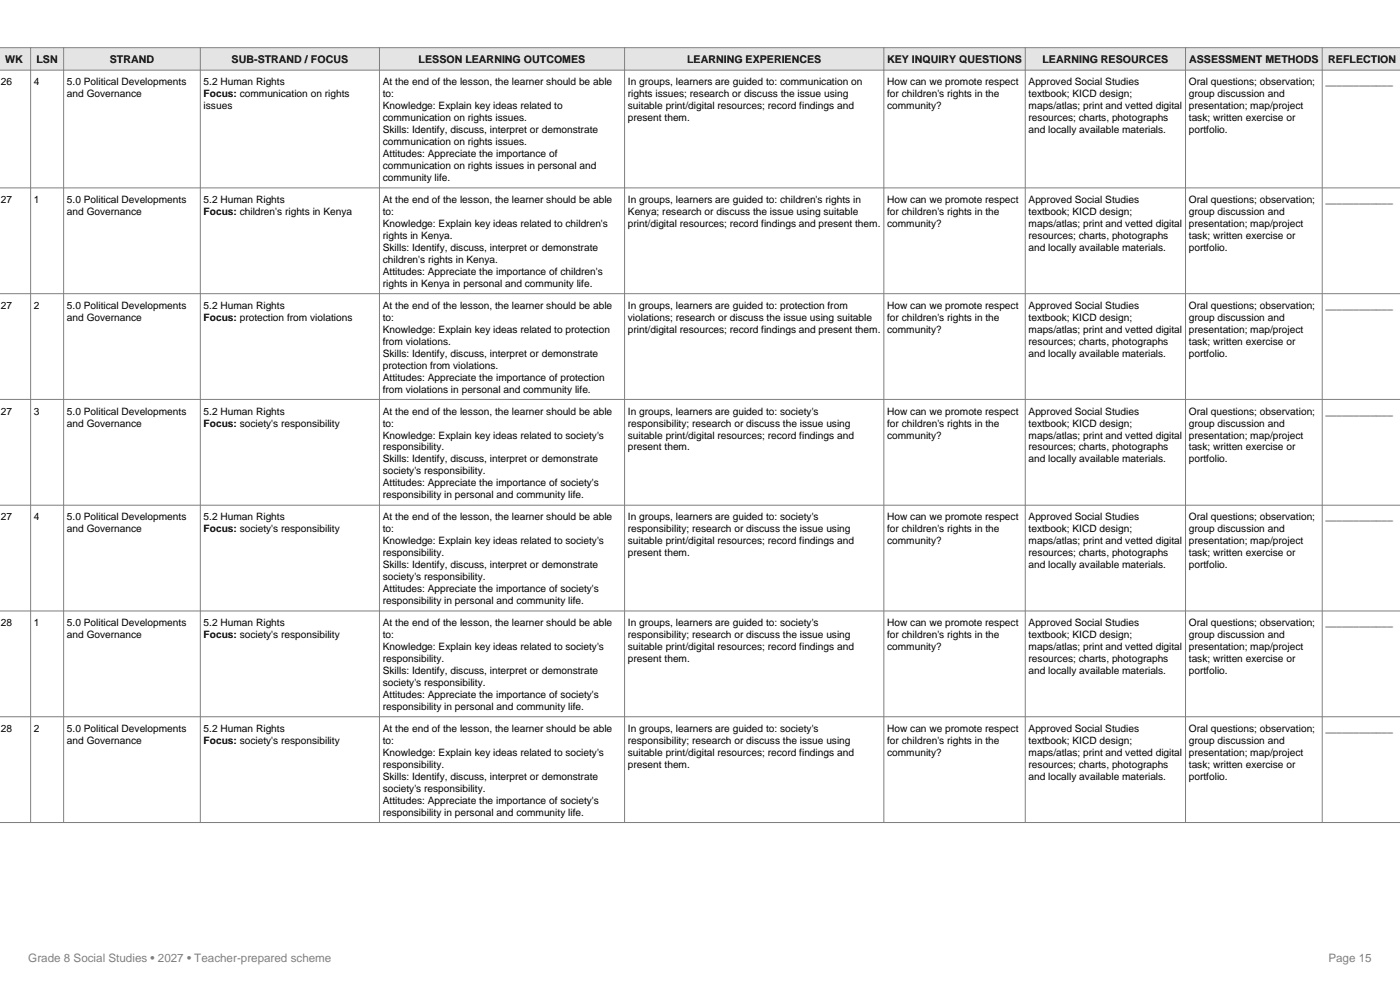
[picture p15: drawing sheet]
<svg xmlns="http://www.w3.org/2000/svg" width="297mm" height="210mm" viewBox="0 0 297 210" stroke-linecap="round" stroke-linejoin="round" font-family="sans-serif">
<defs><g id="words">
<g font-size="2.5" fill="#808080">
<text x="6" y="204">Grade 8 Social Studies • 2027 • Teacher-prepared scheme</text>
<text x="281.8" y="204">Page 15</text>
</g>
<g font-size="2.3">
<text x="1.1" y="13.4">WK</text>
<text x="7.7" y="13.4">LSN</text>
<text x="23.3" y="13.4">STRAND</text>
<text x="49.1" y="13.4">SUB-STRAND / FOCUS</text>
<text x="88.8" y="13.4">LESSON LEARNING OUTCOMES</text>
<text x="145.8" y="13.4">LEARNING EXPERIENCES</text>
<text x="188.2" y="13.4">KEY INQUIRY QUESTIONS</text>
<text x="221.1" y="13.4">LEARNING RESOURCES</text>
<text x="252.3" y="13.4">ASSESSMENT METHODS</text>
<text x="281.8" y="13.4">REFLECTION</text>
</g>
<g font-size="2.2">
<text x=".2" y="18.1">26</text>
<text x="7.2" y="18.1">4</text>
<text x="14.2" y="18.1">5.0 Political Developments</text>
<text x="14.2" y="20.6">and Governance</text>
<text x="43.2" y="18.1">5.2 Human Rights</text>
<text x="43.2" y="20.6">Focus: communication on rights</text>
<text x="43.2" y="23.2">issues</text>
<text x="81.2" y="18.1">At the end of the lesson, the learner should be able</text>
<text x="81.2" y="20.6">to:</text>
<text x="81.2" y="23.2">Knowledge: Explain key ideas related to</text>
<text x="133.2" y="18.1">In groups, learners are guided to: communication on</text>
<text x="133.2" y="20.6">rights issues; research or discuss the issue using</text>
<text x="133.2" y="23.2">suitable print/digital resources; record findings and</text>
<text x="188.2" y="18.1">How can we promote respect</text>
<text x="188.2" y="20.6">for children's rights in the</text>
<text x="188.2" y="23.2">community?</text>
<text x="218.2" y="18.1">Approved Social Studies</text>
<text x="218.2" y="20.6">textbook; KICD design;</text>
<text x="218.2" y="23.2">maps/atlas; print and vetted digital</text>
<text x="252.2" y="18.1">Oral questions; observation;</text>
<text x="252.2" y="20.6">group discussion and</text>
<text x="252.2" y="23.2">presentation; map/project</text>
<text x="281.2" y="18.1">____________</text>
<text x="81.2" y="25.7">communication on rights issues.</text>
<text x="81.2" y="28.2">Skills: Identify, discuss, interpret or demonstrate</text>
<text x="133.2" y="25.7">present them.</text>
<text x="218.2" y="25.7">resources; charts, photographs</text>
<text x="218.2" y="28.2">and locally available materials.</text>
<text x="252.2" y="25.7">task; written exercise or</text>
<text x="252.2" y="28.2">portfolio.</text>
<text x="81.2" y="30.8">communication on rights issues.</text>
<text x="81.2" y="33.3">Attitudes: Appreciate the importance of</text>
<text x="81.2" y="35.9">communication on rights issues in personal and</text>
<text x="81.2" y="38.4">community life.</text>
<text x=".2" y="43.1">27</text>
<text x="7.2" y="43.1">1</text>
<text x="14.2" y="43.1">5.0 Political Developments</text>
<text x="14.2" y="45.6">and Governance</text>
<text x="43.2" y="43.1">5.2 Human Rights</text>
<text x="43.2" y="45.6">Focus: children's rights in Kenya</text>
<text x="81.2" y="43.1">At the end of the lesson, the learner should be able</text>
<text x="81.2" y="45.6">to:</text>
<text x="133.2" y="43.1">In groups, learners are guided to: children's rights in</text>
<text x="133.2" y="45.6">Kenya; research or discuss the issue using suitable</text>
<text x="188.2" y="43.1">How can we promote respect</text>
<text x="188.2" y="45.6">for children's rights in the</text>
<text x="218.2" y="43.1">Approved Social Studies</text>
<text x="218.2" y="45.6">textbook; KICD design;</text>
<text x="252.2" y="43.1">Oral questions; observation;</text>
<text x="252.2" y="45.6">group discussion and</text>
<text x="281.2" y="43.1">____________</text>
<text x="81.2" y="48.1">Knowledge: Explain key ideas related to children's</text>
<text x="81.2" y="50.7">rights in Kenya.</text>
<text x="81.2" y="53.2">Skills: Identify, discuss, interpret or demonstrate</text>
<text x="133.2" y="48.1">print/digital resources; record findings and present them.</text>
<text x="188.2" y="48.1">community?</text>
<text x="218.2" y="48.1">maps/atlas; print and vetted digital</text>
<text x="218.2" y="50.7">resources; charts, photographs</text>
<text x="218.2" y="53.2">and locally available materials.</text>
<text x="252.2" y="48.1">presentation; map/project</text>
<text x="252.2" y="50.7">task; written exercise or</text>
<text x="252.2" y="53.2">portfolio.</text>
<text x="81.2" y="55.8">children's rights in Kenya.</text>
<text x="81.2" y="58.3">Attitudes: Appreciate the importance of children's</text>
<text x=".2" y="65.5">27</text>
<text x="7.2" y="65.5">2</text>
<text x="14.2" y="65.5">5.0 Political Developments</text>
<text x="43.2" y="65.5">5.2 Human Rights</text>
<text x="81.2" y="60.8">rights in Kenya in personal and community life.</text>
<text x="81.2" y="65.5">At the end of the lesson, the learner should be able</text>
<text x="133.2" y="65.5">In groups, learners are guided to: protection from</text>
<text x="188.2" y="65.5">How can we promote respect</text>
<text x="218.2" y="65.5">Approved Social Studies</text>
<text x="252.2" y="65.5">Oral questions; observation;</text>
<text x="281.2" y="65.5">____________</text>
<text x="14.2" y="68">and Governance</text>
<text x="43.2" y="68">Focus: protection from violations</text>
<text x="81.2" y="68">to:</text>
<text x="81.2" y="70.6">Knowledge: Explain key ideas related to protection</text>
<text x="133.2" y="68">violations; research or discuss the issue using suitable</text>
<text x="133.2" y="70.6">print/digital resources; record findings and present them.</text>
<text x="188.2" y="68">for children's rights in the</text>
<text x="188.2" y="70.6">community?</text>
<text x="218.2" y="68">textbook; KICD design;</text>
<text x="218.2" y="70.6">maps/atlas; print and vetted digital</text>
<text x="252.2" y="68">group discussion and</text>
<text x="252.2" y="70.6">presentation; map/project</text>
<text x="81.2" y="73.1">from violations.</text>
<text x="81.2" y="75.7">Skills: Identify, discuss, interpret or demonstrate</text>
<text x="218.2" y="73.1">resources; charts, photographs</text>
<text x="218.2" y="75.7">and locally available materials.</text>
<text x="252.2" y="73.1">task; written exercise or</text>
<text x="252.2" y="75.7">portfolio.</text>
<text x="81.2" y="78.2">protection from violations.</text>
<text x="81.2" y="80.7">Attitudes: Appreciate the importance of protection</text>
<text x="81.2" y="83.3">from violations in personal and community life.</text>
<text x=".2" y="87.9">27</text>
<text x="7.2" y="87.9">3</text>
<text x="14.2" y="87.9">5.0 Political Developments</text>
<text x="43.2" y="87.9">5.2 Human Rights</text>
<text x="81.2" y="87.9">At the end of the lesson, the learner should be able</text>
<text x="133.2" y="87.9">In groups, learners are guided to: society's</text>
<text x="188.2" y="87.9">How can we promote respect</text>
<text x="218.2" y="87.9">Approved Social Studies</text>
<text x="252.2" y="87.9">Oral questions; observation;</text>
<text x="281.2" y="87.9">____________</text>
<text x="14.2" y="90.5">and Governance</text>
<text x="43.2" y="90.5">Focus: society's responsibility</text>
<text x="81.2" y="90.5">to:</text>
<text x="81.2" y="93">Knowledge: Explain key ideas related to society's</text>
<text x="81.2" y="95.6">responsibility.</text>
<text x="133.2" y="90.5">responsibility; research or discuss the issue using</text>
<text x="133.2" y="93">suitable print/digital resources; record findings and</text>
<text x="133.2" y="95.6">present them.</text>
<text x="188.2" y="90.5">for children's rights in the</text>
<text x="188.2" y="93">community?</text>
<text x="218.2" y="90.5">textbook; KICD design;</text>
<text x="218.2" y="93">maps/atlas; print and vetted digital</text>
<text x="218.2" y="95.6">resources; charts, photographs</text>
<text x="252.2" y="90.5">group discussion and</text>
<text x="252.2" y="93">presentation; map/project</text>
<text x="252.2" y="95.6">task; written exercise or</text>
<text x="81.2" y="98.1">Skills: Identify, discuss, interpret or demonstrate</text>
<text x="81.2" y="100.6">society's responsibility.</text>
<text x="218.2" y="98.1">and locally available materials.</text>
<text x="252.2" y="98.1">portfolio.</text>
<text x="81.2" y="103.2">Attitudes: Appreciate the importance of society's</text>
<text x="81.2" y="105.7">responsibility in personal and community life.</text>
<text x=".2" y="110.4">27</text>
<text x="7.2" y="110.4">4</text>
<text x="14.2" y="110.4">5.0 Political Developments</text>
<text x="14.2" y="112.9">and Governance</text>
<text x="43.2" y="110.4">5.2 Human Rights</text>
<text x="43.2" y="112.9">Focus: society's responsibility</text>
<text x="81.2" y="110.4">At the end of the lesson, the learner should be able</text>
<text x="81.2" y="112.9">to:</text>
<text x="133.2" y="110.4">In groups, learners are guided to: society's</text>
<text x="133.2" y="112.9">responsibility; research or discuss the issue using</text>
<text x="188.2" y="110.4">How can we promote respect</text>
<text x="188.2" y="112.9">for children's rights in the</text>
<text x="218.2" y="110.4">Approved Social Studies</text>
<text x="218.2" y="112.9">textbook; KICD design;</text>
<text x="252.2" y="110.4">Oral questions; observation;</text>
<text x="252.2" y="112.9">group discussion and</text>
<text x="281.2" y="110.4">____________</text>
<text x="81.2" y="115.5">Knowledge: Explain key ideas related to society's</text>
<text x="81.2" y="118">responsibility.</text>
<text x="133.2" y="115.5">suitable print/digital resources; record findings and</text>
<text x="133.2" y="118">present them.</text>
<text x="188.2" y="115.5">community?</text>
<text x="218.2" y="115.5">maps/atlas; print and vetted digital</text>
<text x="218.2" y="118">resources; charts, photographs</text>
<text x="252.2" y="115.5">presentation; map/project</text>
<text x="252.2" y="118">task; written exercise or</text>
<text x="81.2" y="120.5">Skills: Identify, discuss, interpret or demonstrate</text>
<text x="81.2" y="123.1">society's responsibility.</text>
<text x="81.2" y="125.6">Attitudes: Appreciate the importance of society's</text>
<text x="218.2" y="120.5">and locally available materials.</text>
<text x="252.2" y="120.5">portfolio.</text>
<text x="81.2" y="128.2">responsibility in personal and community life.</text>
<text x=".2" y="132.8">28</text>
<text x="7.2" y="132.8">1</text>
<text x="14.2" y="132.8">5.0 Political Developments</text>
<text x="14.2" y="135.4">and Governance</text>
<text x="43.2" y="132.8">5.2 Human Rights</text>
<text x="43.2" y="135.4">Focus: society's responsibility</text>
<text x="81.2" y="132.8">At the end of the lesson, the learner should be able</text>
<text x="81.2" y="135.4">to:</text>
<text x="81.2" y="137.9">Knowledge: Explain key ideas related to society's</text>
<text x="133.2" y="132.8">In groups, learners are guided to: society's</text>
<text x="133.2" y="135.4">responsibility; research or discuss the issue using</text>
<text x="133.2" y="137.9">suitable print/digital resources; record findings and</text>
<text x="188.2" y="132.8">How can we promote respect</text>
<text x="188.2" y="135.4">for children's rights in the</text>
<text x="188.2" y="137.9">community?</text>
<text x="218.2" y="132.8">Approved Social Studies</text>
<text x="218.2" y="135.4">textbook; KICD design;</text>
<text x="218.2" y="137.9">maps/atlas; print and vetted digital</text>
<text x="252.2" y="132.8">Oral questions; observation;</text>
<text x="252.2" y="135.4">group discussion and</text>
<text x="252.2" y="137.9">presentation; map/project</text>
<text x="281.2" y="132.8">____________</text>
<text x="81.2" y="140.4">responsibility.</text>
<text x="81.2" y="143">Skills: Identify, discuss, interpret or demonstrate</text>
<text x="133.2" y="140.4">present them.</text>
<text x="218.2" y="140.4">resources; charts, photographs</text>
<text x="218.2" y="143">and locally available materials.</text>
<text x="252.2" y="140.4">task; written exercise or</text>
<text x="252.2" y="143">portfolio.</text>
<text x="81.2" y="145.5">society's responsibility.</text>
<text x="81.2" y="148.1">Attitudes: Appreciate the importance of society's</text>
<text x=".2" y="155.2">28</text>
<text x="7.2" y="155.2">2</text>
<text x="14.2" y="155.2">5.0 Political Developments</text>
<text x="43.2" y="155.2">5.2 Human Rights</text>
<text x="81.2" y="150.6">responsibility in personal and community life.</text>
<text x="81.2" y="155.2">At the end of the lesson, the learner should be able</text>
<text x="133.2" y="155.2">In groups, learners are guided to: society's</text>
<text x="188.2" y="155.2">How can we promote respect</text>
<text x="218.2" y="155.2">Approved Social Studies</text>
<text x="252.2" y="155.2">Oral questions; observation;</text>
<text x="281.2" y="155.2">____________</text>
<text x="14.2" y="157.8">and Governance</text>
<text x="43.2" y="157.8">Focus: society's responsibility</text>
<text x="81.2" y="157.8">to:</text>
<text x="81.2" y="160.3">Knowledge: Explain key ideas related to society's</text>
<text x="133.2" y="157.8">responsibility; research or discuss the issue using</text>
<text x="133.2" y="160.3">suitable print/digital resources; record findings and</text>
<text x="188.2" y="157.8">for children's rights in the</text>
<text x="188.2" y="160.3">community?</text>
<text x="218.2" y="157.8">textbook; KICD design;</text>
<text x="218.2" y="160.3">maps/atlas; print and vetted digital</text>
<text x="252.2" y="157.8">group discussion and</text>
<text x="252.2" y="160.3">presentation; map/project</text>
<text x="81.2" y="162.9">responsibility.</text>
<text x="81.2" y="165.4">Skills: Identify, discuss, interpret or demonstrate</text>
<text x="81.2" y="167.9">society's responsibility.</text>
<text x="133.2" y="162.9">present them.</text>
<text x="218.2" y="162.9">resources; charts, photographs</text>
<text x="218.2" y="165.4">and locally available materials.</text>
<text x="252.2" y="162.9">task; written exercise or</text>
<text x="252.2" y="165.4">portfolio.</text>
<text x="81.2" y="170.5">Attitudes: Appreciate the importance of society's</text>
<text x="81.2" y="173">responsibility in personal and community life.</text>
</g>
</g></defs>
<path d="M-.1 10.1h297.2v4.8h-297.2z" fill-rule="evenodd" fill="#dce6f1"/>
<g fill="none" stroke="#808080" stroke-width=".21">
<path d="M0 10.1h297.1M0 14.9h297.1M6.5 10.1v164.4M13.5 10.1v164.4M42.5 10.1v164.4M80.5 10.1v164.4M132.5 10.1v164.4M187.5 10.1v164.4M217.5 10.1v164.4M251.5 10.1v164.4M280.5 10.1v164.4M0 39.9h297.1"/>
<path d="M0 62.3h297.1M0 84.7h297.1M0 107.2h297.1M0 129.6h297.1M0 152h297.1M0 174.5h297.1"/>
</g>
<use href="#words"/>
</svg>
